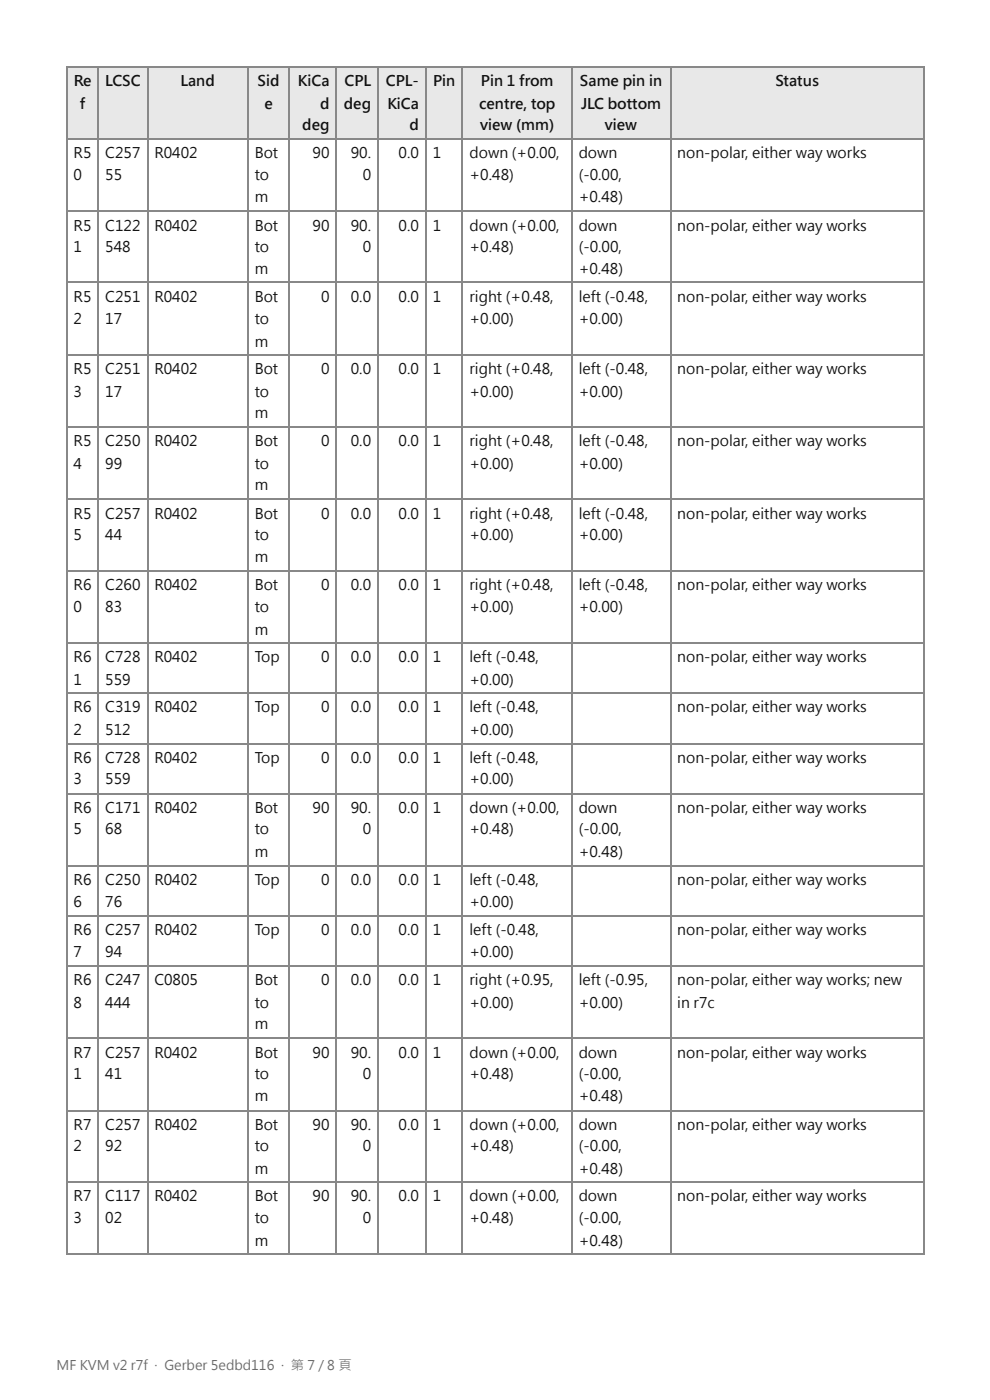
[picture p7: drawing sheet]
<svg xmlns="http://www.w3.org/2000/svg" width="210mm" height="297mm" viewBox="0 0 210 297" stroke-linecap="round" stroke-linejoin="round" font-family="sans-serif">
<defs><g id="words">
<g font-size="3.1" fill="#111">
<text x="15.6" y="18.3">Re</text>
<text x="16.9" y="23">f</text>
<text x="22.3" y="18.3">LCSC</text>
<text x="38.2" y="18.3">Land</text>
<text x="54.6" y="18.3">Sid</text>
<text x="56.1" y="23">e</text>
<text x="63.2" y="18.3">KiCa</text>
<text x="67.9" y="23">d</text>
<text x="72.9" y="23">deg</text>
<text x="73" y="18.3">CPL</text>
<text x="81.8" y="18.3">CPL-</text>
<text x="82.1" y="23">KiCa</text>
<text x="91.8" y="18.3">Pin</text>
<text x="101.6" y="23">centre, top</text>
<text x="102" y="18.3">Pin 1 from</text>
<text x="123" y="18.3">Same pin in</text>
<text x="123.2" y="23">JLC bottom</text>
<text x="164.4" y="18.3">Status</text>
<text x="64.1" y="27.5">deg</text>
<text x="86.8" y="27.5">d</text>
<text x="101.8" y="27.5">view (mm)</text>
<text x="128.3" y="27.5">view</text>
<text x="15.6" y="33.6">R5</text>
<text x="22.3" y="33.6">C257</text>
<text x="32.7" y="33.6">R0402</text>
<text x="54" y="33.6">Bot</text>
<text x="66.3" y="33.6">90</text>
<text x="74.4" y="33.6">90.</text>
<text x="84.5" y="33.6">0.0</text>
<text x="91.7" y="33.6">1</text>
<text x="99.5" y="33.6">down (+0.00,</text>
<text x="122.7" y="33.6">down</text>
<text x="143.6" y="33.6">non-polar, either way works</text>
<text x="15.6" y="38.1">0</text>
<text x="22.3" y="38.1">55</text>
<text x="54" y="38.1">to</text>
<text x="76.9" y="38.1">0</text>
<text x="99.5" y="38.1">+0.48)</text>
<text x="122.7" y="38.1">(-0.00,</text>
<text x="54" y="42.9">m</text>
<text x="122.7" y="42.9">+0.48)</text>
<text x="15.6" y="48.9">R5</text>
<text x="15.6" y="53.4">1</text>
<text x="22.3" y="48.9">C122</text>
<text x="22.3" y="53.4">548</text>
<text x="32.7" y="48.9">R0402</text>
<text x="54" y="48.9">Bot</text>
<text x="54" y="53.4">to</text>
<text x="66.3" y="48.9">90</text>
<text x="74.4" y="48.9">90.</text>
<text x="76.9" y="53.4">0</text>
<text x="84.5" y="48.9">0.0</text>
<text x="91.7" y="48.9">1</text>
<text x="99.5" y="48.9">down (+0.00,</text>
<text x="99.5" y="53.4">+0.48)</text>
<text x="122.7" y="48.9">down</text>
<text x="122.7" y="53.4">(-0.00,</text>
<text x="143.6" y="48.9">non-polar, either way works</text>
<text x="54" y="58.2">m</text>
<text x="122.7" y="58.2">+0.48)</text>
<text x="15.6" y="64">R5</text>
<text x="22.3" y="64">C251</text>
<text x="32.7" y="64">R0402</text>
<text x="54" y="64">Bot</text>
<text x="68.1" y="64">0</text>
<text x="74.4" y="64">0.0</text>
<text x="84.5" y="64">0.0</text>
<text x="91.7" y="64">1</text>
<text x="99.5" y="64">right (+0.48,</text>
<text x="122.7" y="64">left (-0.48,</text>
<text x="143.6" y="64">non-polar, either way works</text>
<text x="15.6" y="68.8">2</text>
<text x="22.3" y="68.8">17</text>
<text x="54" y="68.8">to</text>
<text x="99.5" y="68.8">+0.00)</text>
<text x="122.7" y="68.8">+0.00)</text>
<text x="54" y="73.6">m</text>
<text x="15.6" y="79.4">R5</text>
<text x="22.3" y="79.4">C251</text>
<text x="32.7" y="79.4">R0402</text>
<text x="54" y="79.4">Bot</text>
<text x="68.1" y="79.4">0</text>
<text x="74.4" y="79.4">0.0</text>
<text x="84.5" y="79.4">0.0</text>
<text x="91.7" y="79.4">1</text>
<text x="99.5" y="79.4">right (+0.48,</text>
<text x="122.7" y="79.4">left (-0.48,</text>
<text x="143.6" y="79.4">non-polar, either way works</text>
<text x="15.6" y="84.1">3</text>
<text x="22.3" y="84.1">17</text>
<text x="54" y="84.1">to</text>
<text x="54" y="88.6">m</text>
<text x="99.5" y="84.1">+0.00)</text>
<text x="122.7" y="84.1">+0.00)</text>
<text x="15.6" y="94.7">R5</text>
<text x="22.3" y="94.7">C250</text>
<text x="32.7" y="94.7">R0402</text>
<text x="54" y="94.7">Bot</text>
<text x="68.1" y="94.7">0</text>
<text x="74.4" y="94.7">0.0</text>
<text x="84.5" y="94.7">0.0</text>
<text x="91.7" y="94.7">1</text>
<text x="99.5" y="94.7">right (+0.48,</text>
<text x="122.7" y="94.7">left (-0.48,</text>
<text x="143.6" y="94.7">non-polar, either way works</text>
<text x="15.6" y="99.5">4</text>
<text x="22.3" y="99.5">99</text>
<text x="54" y="99.5">to</text>
<text x="99.5" y="99.5">+0.00)</text>
<text x="122.7" y="99.5">+0.00)</text>
<text x="54" y="104">m</text>
<text x="15.6" y="110.1">R5</text>
<text x="22.3" y="110.1">C257</text>
<text x="32.7" y="110.1">R0402</text>
<text x="54" y="110.1">Bot</text>
<text x="68.1" y="110.1">0</text>
<text x="74.4" y="110.1">0.0</text>
<text x="84.5" y="110.1">0.0</text>
<text x="91.7" y="110.1">1</text>
<text x="99.5" y="110.1">right (+0.48,</text>
<text x="122.7" y="110.1">left (-0.48,</text>
<text x="143.6" y="110.1">non-polar, either way works</text>
<text x="15.6" y="114.6">5</text>
<text x="22.3" y="114.6">44</text>
<text x="54" y="114.6">to</text>
<text x="54" y="119.3">m</text>
<text x="99.5" y="114.6">+0.00)</text>
<text x="122.7" y="114.6">+0.00)</text>
<text x="15.6" y="125.1">R6</text>
<text x="22.3" y="125.1">C260</text>
<text x="32.7" y="125.1">R0402</text>
<text x="54" y="125.1">Bot</text>
<text x="68.1" y="125.1">0</text>
<text x="74.4" y="125.1">0.0</text>
<text x="84.5" y="125.1">0.0</text>
<text x="91.7" y="125.1">1</text>
<text x="99.5" y="125.1">right (+0.48,</text>
<text x="122.7" y="125.1">left (-0.48,</text>
<text x="143.6" y="125.1">non-polar, either way works</text>
<text x="15.6" y="129.9">0</text>
<text x="22.3" y="129.9">83</text>
<text x="54" y="129.9">to</text>
<text x="99.5" y="129.9">+0.00)</text>
<text x="122.7" y="129.9">+0.00)</text>
<text x="54" y="134.7">m</text>
<text x="15.6" y="140.5">R6</text>
<text x="22.3" y="140.5">C728</text>
<text x="32.7" y="140.5">R0402</text>
<text x="54" y="140.5">Top</text>
<text x="68.1" y="140.5">0</text>
<text x="74.4" y="140.5">0.0</text>
<text x="84.5" y="140.5">0.0</text>
<text x="91.7" y="140.5">1</text>
<text x="99.5" y="140.5">left (-0.48,</text>
<text x="143.6" y="140.5">non-polar, either way works</text>
<text x="15.6" y="145.3">1</text>
<text x="22.3" y="145.3">559</text>
<text x="99.5" y="145.3">+0.00)</text>
<text x="15.6" y="151.1">R6</text>
<text x="15.6" y="155.8">2</text>
<text x="22.3" y="151.1">C319</text>
<text x="22.3" y="155.8">512</text>
<text x="32.7" y="151.1">R0402</text>
<text x="54" y="151.1">Top</text>
<text x="68.1" y="151.1">0</text>
<text x="74.4" y="151.1">0.0</text>
<text x="84.5" y="151.1">0.0</text>
<text x="91.7" y="151.1">1</text>
<text x="99.5" y="151.1">left (-0.48,</text>
<text x="99.5" y="155.8">+0.00)</text>
<text x="143.6" y="151.1">non-polar, either way works</text>
<text x="15.6" y="161.9">R6</text>
<text x="22.3" y="161.9">C728</text>
<text x="32.7" y="161.9">R0402</text>
<text x="54" y="161.9">Top</text>
<text x="68.1" y="161.9">0</text>
<text x="74.4" y="161.9">0.0</text>
<text x="84.5" y="161.9">0.0</text>
<text x="91.7" y="161.9">1</text>
<text x="99.5" y="161.9">left (-0.48,</text>
<text x="143.6" y="161.9">non-polar, either way works</text>
<text x="15.6" y="166.4">3</text>
<text x="22.3" y="166.4">559</text>
<text x="99.5" y="166.4">+0.00)</text>
<text x="15.6" y="172.5">R6</text>
<text x="22.3" y="172.5">C171</text>
<text x="32.7" y="172.5">R0402</text>
<text x="54" y="172.5">Bot</text>
<text x="66.3" y="172.5">90</text>
<text x="74.4" y="172.5">90.</text>
<text x="84.5" y="172.5">0.0</text>
<text x="91.7" y="172.5">1</text>
<text x="99.5" y="172.5">down (+0.00,</text>
<text x="122.7" y="172.5">down</text>
<text x="143.6" y="172.5">non-polar, either way works</text>
<text x="15.6" y="177">5</text>
<text x="22.3" y="177">68</text>
<text x="54" y="177">to</text>
<text x="76.9" y="177">0</text>
<text x="99.5" y="177">+0.48)</text>
<text x="122.7" y="177">(-0.00,</text>
<text x="54" y="181.8">m</text>
<text x="122.7" y="181.8">+0.48)</text>
<text x="15.6" y="187.9">R6</text>
<text x="22.3" y="187.9">C250</text>
<text x="32.7" y="187.9">R0402</text>
<text x="54" y="187.9">Top</text>
<text x="68.1" y="187.9">0</text>
<text x="74.4" y="187.9">0.0</text>
<text x="84.5" y="187.9">0.0</text>
<text x="91.7" y="187.9">1</text>
<text x="99.5" y="187.9">left (-0.48,</text>
<text x="143.6" y="187.9">non-polar, either way works</text>
<text x="15.6" y="192.4">6</text>
<text x="22.3" y="192.4">76</text>
<text x="99.5" y="192.4">+0.00)</text>
<text x="15.6" y="198.4">R6</text>
<text x="15.6" y="202.9">7</text>
<text x="22.3" y="198.4">C257</text>
<text x="22.3" y="202.9">94</text>
<text x="32.7" y="198.4">R0402</text>
<text x="54" y="198.4">Top</text>
<text x="68.1" y="198.4">0</text>
<text x="74.4" y="198.4">0.0</text>
<text x="84.5" y="198.4">0.0</text>
<text x="91.7" y="198.4">1</text>
<text x="99.5" y="198.4">left (-0.48,</text>
<text x="99.5" y="202.9">+0.00)</text>
<text x="143.6" y="198.4">non-polar, either way works</text>
<text x="15.6" y="209">R6</text>
<text x="22.3" y="209">C247</text>
<text x="32.7" y="209">C0805</text>
<text x="54" y="209">Bot</text>
<text x="68.1" y="209">0</text>
<text x="74.4" y="209">0.0</text>
<text x="84.5" y="209">0.0</text>
<text x="91.7" y="209">1</text>
<text x="99.5" y="209">right (+0.95,</text>
<text x="122.7" y="209">left (-0.95,</text>
<text x="143.6" y="209">non-polar, either way works; new</text>
<text x="15.6" y="213.8">8</text>
<text x="22.3" y="213.8">444</text>
<text x="54" y="213.8">to</text>
<text x="99.5" y="213.8">+0.00)</text>
<text x="122.7" y="213.8">+0.00)</text>
<text x="143.6" y="213.8">in r7c</text>
<text x="54" y="218.3">m</text>
<text x="15.6" y="224.4">R7</text>
<text x="22.3" y="224.4">C257</text>
<text x="32.7" y="224.4">R0402</text>
<text x="54" y="224.4">Bot</text>
<text x="66.3" y="224.4">90</text>
<text x="74.4" y="224.4">90.</text>
<text x="84.5" y="224.4">0.0</text>
<text x="91.7" y="224.4">1</text>
<text x="99.5" y="224.4">down (+0.00,</text>
<text x="122.7" y="224.4">down</text>
<text x="143.6" y="224.4">non-polar, either way works</text>
<text x="15.6" y="228.9">1</text>
<text x="22.3" y="228.9">41</text>
<text x="54" y="228.9">to</text>
<text x="54" y="233.6">m</text>
<text x="76.9" y="228.9">0</text>
<text x="99.5" y="228.9">+0.48)</text>
<text x="122.7" y="228.9">(-0.00,</text>
<text x="122.7" y="233.6">+0.48)</text>
<text x="15.6" y="239.7">R7</text>
<text x="22.3" y="239.7">C257</text>
<text x="32.7" y="239.7">R0402</text>
<text x="54" y="239.7">Bot</text>
<text x="66.3" y="239.7">90</text>
<text x="74.4" y="239.7">90.</text>
<text x="84.5" y="239.7">0.0</text>
<text x="91.7" y="239.7">1</text>
<text x="99.5" y="239.7">down (+0.00,</text>
<text x="122.7" y="239.7">down</text>
<text x="143.6" y="239.7">non-polar, either way works</text>
<text x="15.6" y="244.2">2</text>
<text x="22.3" y="244.2">92</text>
<text x="54" y="244.2">to</text>
<text x="76.9" y="244.2">0</text>
<text x="99.5" y="244.2">+0.48)</text>
<text x="122.7" y="244.2">(-0.00,</text>
<text x="54" y="249">m</text>
<text x="122.7" y="249">+0.48)</text>
<text x="15.6" y="254.8">R7</text>
<text x="22.3" y="254.8">C117</text>
<text x="32.7" y="254.8">R0402</text>
<text x="54" y="254.8">Bot</text>
<text x="66.3" y="254.8">90</text>
<text x="74.4" y="254.8">90.</text>
<text x="84.5" y="254.8">0.0</text>
<text x="91.7" y="254.8">1</text>
<text x="99.5" y="254.8">down (+0.00,</text>
<text x="122.7" y="254.8">down</text>
<text x="143.6" y="254.8">non-polar, either way works</text>
<text x="15.6" y="259.6">3</text>
<text x="22.3" y="259.6">02</text>
<text x="54" y="259.6">to</text>
<text x="76.9" y="259.6">0</text>
<text x="99.5" y="259.6">+0.48)</text>
<text x="122.7" y="259.6">(-0.00,</text>
<text x="54" y="264.3">m</text>
<text x="122.7" y="264.3">+0.48)</text>
</g>
<text font-size="2.8" fill="#666b75" x="12" y="290.7">MF KVM v2 r7f · Gerber 5edbd116 · 第 7 / 8 頁</text>
</g></defs>
<g fill="#e8e8e8">
<path d="M14.3 14.3h6.6v15.1h-6.6z"/>
<path d="M20.9 14.3h10.3v15.1h-10.3z"/>
<path d="M31.2 14.3h21.5v15.1h-21.5z"/>
<path d="M52.7 14.3h8.7v15.1h-8.7z"/>
<path d="M61.4 14.3h10v15.1h-10z"/>
<path d="M71.4 14.3h8.8v15.1h-8.8z"/>
<path d="M80.2 14.3h10v15.1h-10z"/>
<path d="M90.2 14.3h8v15.1h-8z"/>
<path d="M98.2 14.3h23v15.1h-23z"/>
<path d="M121.2 14.3h20.9v15.1h-20.9z"/>
<path d="M142.1 14.3h54v15.1h-54z"/>
</g>
<g fill="none" stroke="#888" stroke-width=".26">
<path d="M14 14.2h182.1M14.2 14v252.2M20.8 14v252.2M31.4 14v252.2M52.5 14v252.2M61.3 14v252.2M71.3 14v252.2M80 14v252.2M90.4 14v252.2M98 14v252.2M121.3 14v252.2M142.2 14v252.2"/>
<path d="M195.9 14v252.2M14 29.5h182.1M14 44.8h182.1M14 59.9h182.1M14 75.3h182.1M14 90.6h182.1M14 106h182.1M14 121h182.1M14 136.4h182.1M14 147h182.1M14 157.8h182.1M14 168.4h182.1"/>
<path d="M14 183.8h182.1M14 194.3h182.1M14 204.9h182.1M14 220.3h182.1M14 235.6h182.1M14 250.7h182.1M14 266h182.1"/>
</g>
<use href="#words"/>
</svg>
